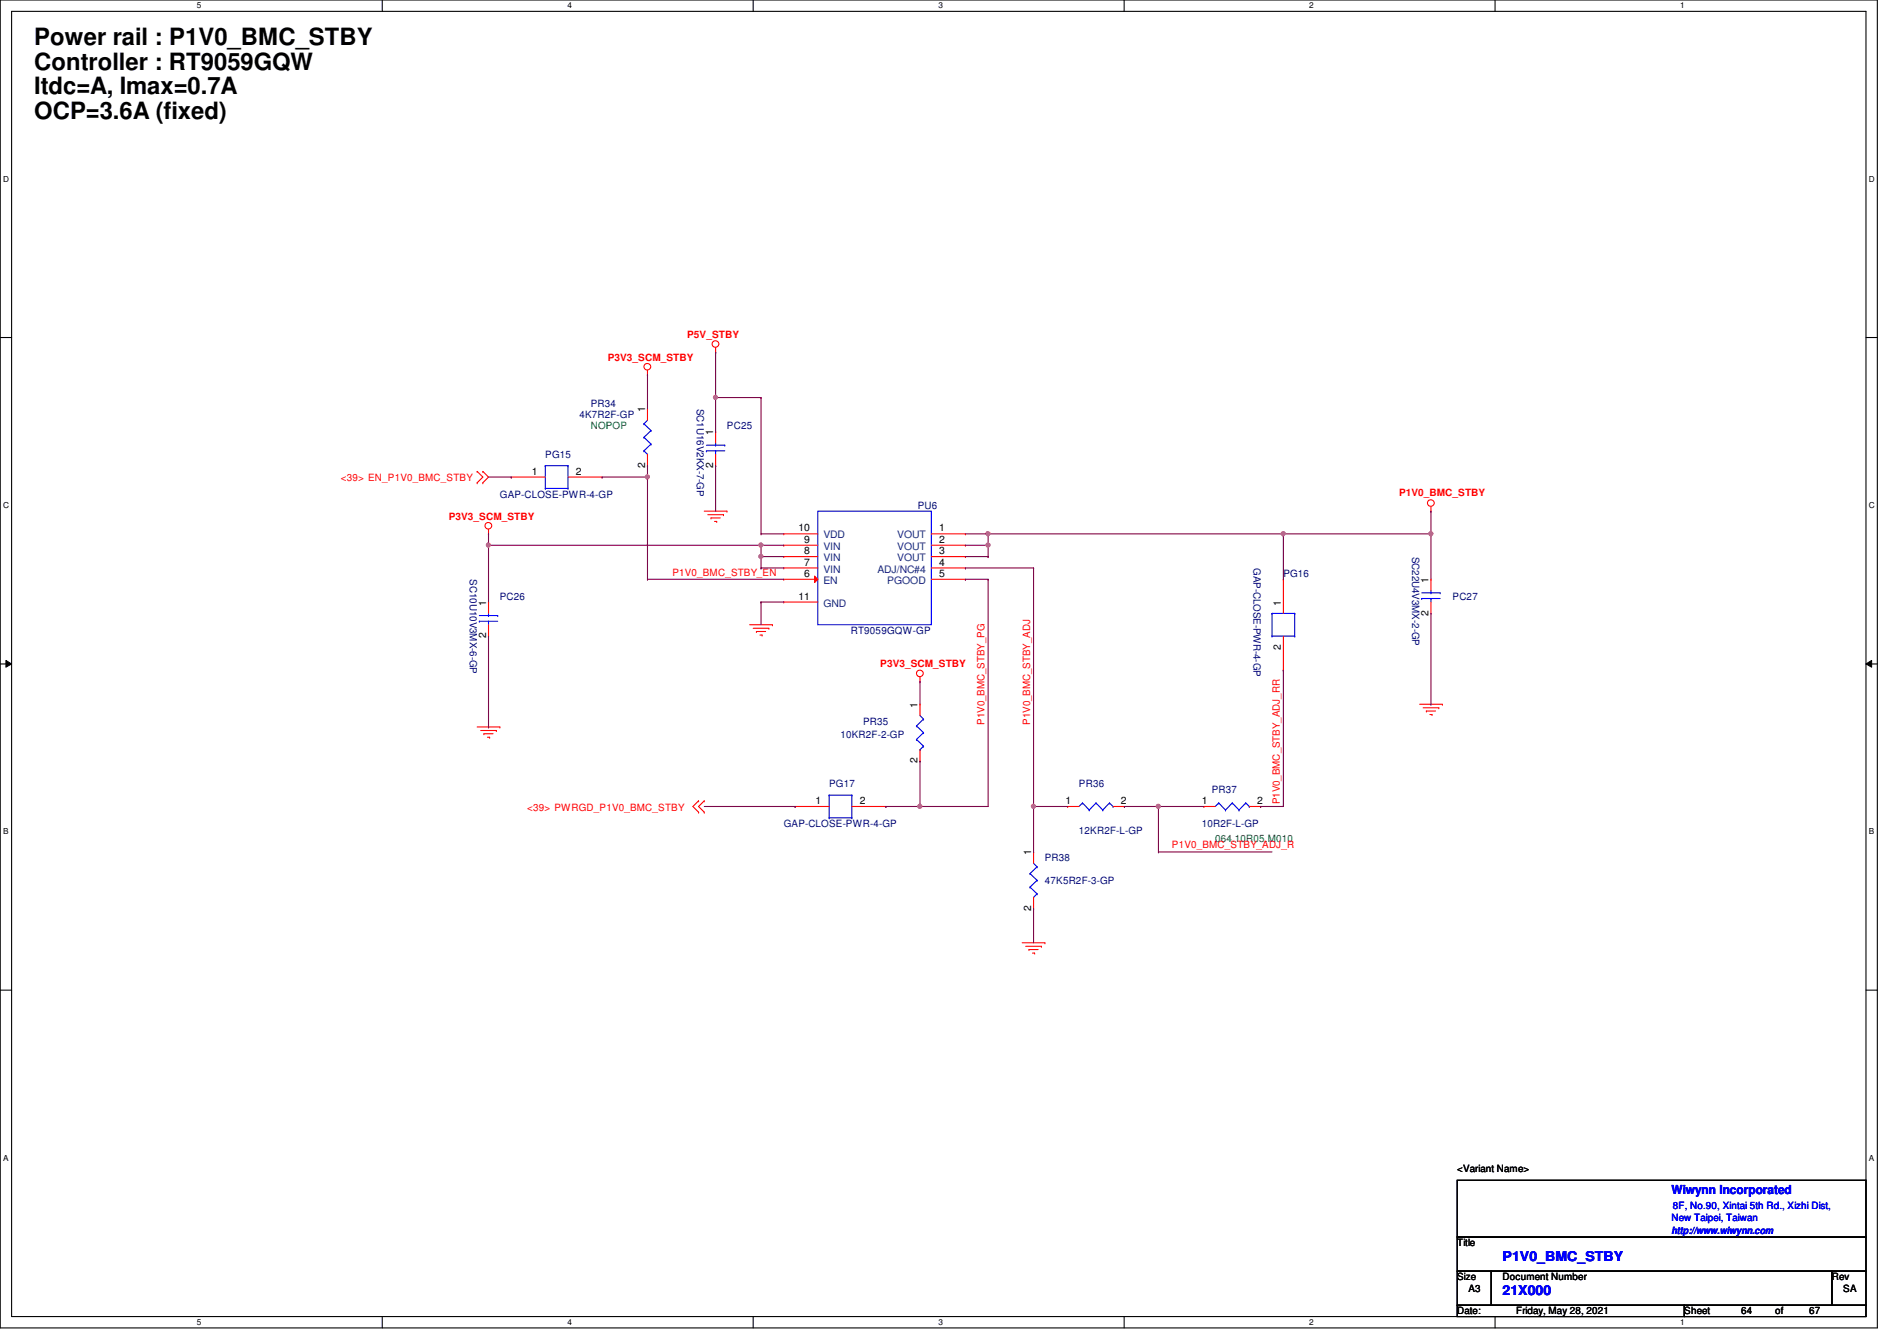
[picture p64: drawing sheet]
<svg xmlns="http://www.w3.org/2000/svg" width="297mm" height="210mm" viewBox="0 0 297 210" stroke-linecap="round" stroke-linejoin="round" font-family="sans-serif">
<defs><g id="words">
<g font-size="3.7">
<text x="5.4" y="7">Power rail : P1V0_BMC_STBY</text>
<text x="5.4" y="10.9">Controller : RT9059GQW</text>
<text x="5.4" y="14.7">Itdc=A, Imax=0.7A</text>
<text x="5.4" y="18.6">OCP=3.6A (fixed)</text>
</g>
<g font-size="2.1" fill="#00f">
<text x="235.3" y="197.4">P1V0_BMC_STBY</text>
<text x="235.3" y="202.7">21X000</text>
</g>
<text font-size="1.9" fill="#00f" x="261.7" y="186.9">Wiwynn Incorporated</text>
<g font-size="1.6" fill="#f00">
<text x="107.6" y="52.9">P5V_STBY</text>
<text x="95.2" y="56.4">P3V3_SCM_STBY</text>
<text x="53.4" y="75.2">&lt;39&gt; EN_P1V0_BMC_STBY</text>
<text x="219.1" y="77.6">P1V0_BMC_STBY</text>
<text x="70.3" y="81.3">P3V3_SCM_STBY</text>
<text x="105.3" y="90.1">P1V0_BMC_STBY_EN</text>
<text x="137.8" y="104.4">P3V3_SCM_STBY</text>
<text x="154.2" y="113.5" transform="rotate(-90 154.2 113.5)">P1V0_BMC_STBY_PG</text>
<text x="161.3" y="113.5" transform="rotate(-90 161.3 113.5)">P1V0_BMC_STBY_ADJ</text>
<text x="200.4" y="125.9" transform="rotate(-90 200.4 125.9)">P1V0_BMC_STBY_ADJ_RR</text>
<text x="82.5" y="127">&lt;39&gt; PWRGD_P1V0_BMC_STBY</text>
<text x="183.5" y="132.8">P1V0_BMC_STBY_ADJ_R</text>
</g>
<g font-size="1.6" fill="#000080">
<text x="90.7" y="65.4">4K7R2F-GP</text>
<text x="92.5" y="63.7">PR34</text>
<text x="109.1" y="64" transform="rotate(90 109.1 64)">SC1U16V2KX-7-GP</text>
<text x="85.4" y="71.7">PG15</text>
<text x="113.8" y="67.2">PC25</text>
<text x="78.3" y="77.9">GAP-CLOSE-PWR-4-GP</text>
<text x="143.7" y="79.7">PU6</text>
<text x="196.3" y="88.9" transform="rotate(90 196.3 88.9)">GAP-CLOSE-PWR-4-GP</text>
<text x="221.1" y="87.1" transform="rotate(90 221.1 87.1)">SC22U4V3MX-2-GP</text>
<text x="73.6" y="90.7" transform="rotate(90 73.6 90.7)">SC10U10V3MX-6-GP</text>
<text x="78.3" y="93.9">PC26</text>
<text x="201" y="90.3">PG16</text>
<text x="227.5" y="93.9">PC27</text>
<text x="133.2" y="99.2">RT9059GQW-GP</text>
<text x="135.2" y="113.5">PR35</text>
<text x="131.6" y="115.6">10KR2F-2-GP</text>
<text x="129.8" y="123.2">PG17</text>
<text x="168.9" y="123.2">PR36</text>
<text x="189.7" y="124.1">PR37</text>
<text x="122.7" y="129.5">GAP-CLOSE-PWR-4-GP</text>
<text x="168.9" y="130.5">12KR2F-L-GP</text>
<text x="188.2" y="129.5">10R2F-L-GP</text>
<text x="163.6" y="134.8">PR38</text>
<text x="163.6" y="138.3">47K5R2F-3-GP</text>
</g>
<g font-size="1.6">
<text x="101" y="64.6" transform="rotate(-90 101 64.6)">1</text>
<text x="111.7" y="68.1" transform="rotate(-90 111.7 68.1)">1</text>
<text x="83.3" y="74.3">1</text>
<text x="90.2" y="74.3">2</text>
<text x="101" y="73.2" transform="rotate(-90 101 73.2)">2</text>
<text x="111.7" y="73.2" transform="rotate(-90 111.7 73.2)">2</text>
<text x="125" y="83.2">10</text>
<text x="147.1" y="83.2">1</text>
<text x="125.9" y="88.5">7</text>
<text x="125.9" y="86.7">8</text>
<text x="125.9" y="85">9</text>
<text x="147.1" y="85">2</text>
<text x="147.1" y="86.7">3</text>
<text x="147.1" y="88.5">4</text>
<text x="76.1" y="94.8" transform="rotate(-90 76.1 94.8)">1</text>
<text x="125" y="93.9">11</text>
<text x="125.9" y="90.3">6</text>
<text x="147.1" y="90.3">5</text>
<text x="200.6" y="94.8" transform="rotate(-90 200.6 94.8)">1</text>
<text x="223.7" y="91.2" transform="rotate(-90 223.7 91.2)">1</text>
<text x="76.1" y="99.9" transform="rotate(-90 76.1 99.9)">2</text>
<text x="200.6" y="101.7" transform="rotate(-90 200.6 101.7)">2</text>
<text x="223.7" y="96.4" transform="rotate(-90 223.7 96.4)">2</text>
<text x="143.7" y="110.8" transform="rotate(-90 143.7 110.8)">1</text>
<text x="143.7" y="119.5" transform="rotate(-90 143.7 119.5)">2</text>
<text x="127.7" y="125.9">1</text>
<text x="134.6" y="125.9">2</text>
<text x="166.8" y="125.9">1</text>
<text x="175.5" y="125.9">2</text>
<text x="188.2" y="125.9">1</text>
<text x="196.8" y="125.9">2</text>
<text x="161.5" y="133.9" transform="rotate(-90 161.5 133.9)">1</text>
<text x="161.5" y="142.6" transform="rotate(-90 161.5 142.6)">2</text>
<text x="228.2" y="183.5">&lt;Variant Name&gt;</text>
<text x="228.2" y="195.1">Title</text>
<text x="228.2" y="200.4">Size</text>
<text x="230" y="202.2">A3</text>
<text x="235.3" y="200.4">Document Number</text>
<text x="286.8" y="200.4">Rev</text>
<text x="288.6" y="202.2">SA</text>
<text x="228.2" y="205.7">Date:</text>
<text x="237.4" y="205.7">Friday, May 28, 2021</text>
<text x="263.7" y="205.7">Sheet</text>
<text x="272.6" y="205.7">64</text>
<text x="278" y="205.7">of</text>
<text x="283.3" y="205.7">67</text>
</g>
<g font-size="1.6" fill="#008000">
<text x="92.5" y="67.2">NOPOP</text>
<text x="190.3" y="131.8">064.10R05.M010</text>
</g>
<g font-size="1.6" fill="#004080">
<text x="128.9" y="89.6">VIN</text>
<text x="128.9" y="87.8">VIN</text>
<text x="128.9" y="86.1">VIN</text>
<text x="128.9" y="84.3">VDD</text>
<text x="137.4" y="89.6">ADJ/NC#4</text>
<text x="140.5" y="84.3">VOUT</text>
<text x="140.5" y="86.1">VOUT</text>
<text x="140.5" y="87.8">VOUT</text>
<text x="128.9" y="91.4">EN</text>
<text x="128.9" y="95">GND</text>
<text x="138.9" y="91.4">PGOOD</text>
</g>
<g font-size="1.6" fill="#00f">
<text x="261.7" y="191.1">New Taipei, Taiwan</text>
<text x="262" y="189.2">8F, No.90, Xintai 5th Rd., Xizhi Dist,</text>
<text x="261.7" y="193.1">http://www.wiwynn.com</text>
</g>
<g font-size="1.3">
<text x="30.8" y="1.3">5</text>
<text x="88.9" y="1.3">4</text>
<text x="146.9" y="1.3">3</text>
<text x="205" y="1.3">2</text>
<text x="263.1" y="1.3">1</text>
<text x=".5" y="28.4">D</text>
<text x="292.6" y="28.4">D</text>
<text x=".5" y="79.5">C</text>
<text x="292.6" y="79.5">C</text>
<text x=".5" y="130.6">B</text>
<text x="292.6" y="130.6">B</text>
<text x=".5" y="181.7">A</text>
<text x="292.6" y="181.7">A</text>
<text x="30.8" y="207.4">5</text>
<text x="88.9" y="207.4">4</text>
<text x="146.9" y="207.4">3</text>
<text x="205" y="207.4">2</text>
<text x="263.1" y="207.4">1</text>
</g>
</g></defs>
<path d="M0 0h294v207.9h-294zM1.8 1.8h290.4v204.3h-290.4z" fill="none" stroke="#000" stroke-width=".17"/>
<g fill="#fff">
<path d="M30.8 .2h.7v1.4h-.7z"/>
<path d="M30.8 206.2h.7v1.4h-.7z"/>
</g>
<path d="M59.9 0v1.8M59.9 206.1v1.8" fill="none" stroke="#000" stroke-width=".17"/>
<g fill="#fff">
<path d="M88.9 .2h.6v1.4h-.6z"/>
<path d="M88.9 206.2h.6v1.4h-.6z"/>
</g>
<path d="M117.9 0v1.8M117.9 206.1v1.8" fill="none" stroke="#000" stroke-width=".17"/>
<g fill="#fff">
<path d="M146.9 .2h.7v1.4h-.7z"/>
<path d="M146.9 206.2h.7v1.4h-.7z"/>
</g>
<path d="M176 0v1.8M176 206.1v1.8" fill="none" stroke="#000" stroke-width=".17"/>
<g fill="#fff">
<path d="M205 .2h.7v1.4h-.7z"/>
<path d="M205 206.2h.7v1.4h-.7z"/>
</g>
<path d="M234.1 0v1.8M234.1 206.1v1.8" fill="none" stroke="#000" stroke-width=".17"/>
<g fill="#fff">
<path d="M263.1 .2h.7v1.4h-.7z"/>
<path d="M263.1 206.2h.7v1.4h-.7z"/>
<path d="M.5 27.3h.9v1.4h-.9z"/>
<path d="M292.6 27.3h.9v1.4h-.9z"/>
<path d="M.5 78.4h.9v1.4h-.9z"/>
<path d="M292.6 78.4h.9v1.4h-.9z"/>
</g>
<path d="M0 52.8h1.8M292.2 52.8h1.8" fill="none" stroke="#000" stroke-width=".17"/>
<g fill="#fff">
<path d="M.5 129.5h.8v1.4h-.8z"/>
<path d="M292.6 129.5h.9v1.4h-.9z"/>
</g>
<path d="M0 103.9h1.8M292.2 103.9h1.8" fill="none" stroke="#000" stroke-width=".17"/>
<path d="M.9 103.4l.9 .5-.9 .5zM292.2 103.9l.9-.5v1z" fill="#000"/>
<path d="M.9 103.4l.9 .5-.9 .5zM292.2 103.9l.9-.5v1z" fill="none" stroke="#000" stroke-width=".16"/>
<g fill="#fff">
<path d="M.5 180.5h.8v1.4h-.8z"/>
<path d="M292.6 180.5h.9v1.4h-.9z"/>
</g>
<path d="M0 155h1.8M292.2 155h1.8M228.2 184.7h64v8.9h-64zM228.2 193.6h64v5.4h-64zM228.2 199h5.3v5.3h-5.3zM233.5 199h53.3v5.3h-53.3zM286.8 199h5.4v5.3h-5.4zM228.2 204.3h35.5v1.8h-35.5zM263.7 204.3h28.5v1.8h-28.5z" fill="none" stroke="#000" stroke-width=".17"/>
<g fill="none" stroke="#f00" stroke-width=".17">
<path d="M101.4 58.7h.1M101.4 58v.7M112.1 55.1h.1M112.1 54.4v.7M74.7 75.6h.1M74.7 73.8h.1M74.7 73.8l.9 .9-.9 .9M75.6 73.8h.1M75.6 75.6h.1M75.6 73.8l.9 .9-.9 .9M80 74.7h.1M80 74.7h5.4"/>
<path d="M88.9 74.7h5.4M94.3 74.7h.1M101.4 64h.1M101.4 72.9h.1M101.4 64v1.8M101.4 71.1v1.8M112.1 67.6h.1M112.1 72.9h.1M112.1 67.6v1.7M112.1 71.1v1.8M224.1 79.3v.7M76.5 83.6h.1"/>
<path d="M76.5 82.8v.8M110.3 80h3.5M110.8 80.6h2.5M111.3 81.1h.1M111.3 81.1h1.5M111.9 81.6h.3M112.2 81.6h.1M113.3 80.6h.1M113.8 80h.1M117.4 97.8h3.5M117.9 98.3h2.5M118.4 98.8h.1"/>
<path d="M118.4 98.8h1.5M119 99.4h.3M119.3 99.4h.1M120.4 98.3h.1M120.9 97.8h.1M145.8 83.6h5.4M145.8 85.3h5.4M145.8 87.1h5.4M145.8 88.9h5.4M145.8 90.7h5.4M151.2 83.6h.1M151.2 85.3h.1"/>
<path d="M151.2 87.1h.1M151.2 88.9h.1M151.2 90.7h.1M201 90.7h.1M201 90.7v5.3M201 99.6v5.3M224.1 80h.1M74.7 113.8h3.6M75.3 114.3h2.4M75.8 114.9h.1M75.8 114.9h1.4M76.3 115.4h.4"/>
<path d="M76.7 115.4h.1M77.7 114.3h.1M78.3 113.8h.1M144.1 106.7h.1M144.1 106v.7M201 104.9h.1M222.3 110.2h3.5M222.8 110.8h2.5M223.3 111.3h.1M223.3 111.3h1.5M223.9 111.8h.3M224.2 111.8h.1"/>
<path d="M225.3 110.8h.1M225.8 110.2h.1M109.4 125.3h.1M109.4 127.1h.1M109.4 125.3l-.9 .9 .9 .9M110.3 125.3h.1M110.3 127.1h.1M110.3 125.3l-.9 .9 .9 .9M124.5 126.2h.1M124.5 126.2h5.3M133.4 126.2h5.3M138.7 126.2h.1"/>
<path d="M161.8 133.3h.1M161.8 133.3v1.8M167.2 126.2h.1M167.2 126.2h1.7M174.3 126.2h1.8M176.1 126.2h.1M188.5 126.2h.1M188.5 126.2h1.8M195.6 126.2h1.8M197.4 126.2h.1M160.1 147.6h3.5M160.6 148.1h2.5"/>
<path d="M161.1 148.6h.1M161.1 148.6h1.5M161.7 149.2h.3M161.8 142.2h.1M161.8 140.5v1.7M162 149.2h.1M163.1 148.1h.1M163.6 147.6h.1"/>
<circle cx="101.4" cy="57.4" r=".52"/>
<circle cx="112" cy="53.8" r=".52"/>
<circle cx="224.1" cy="78.7" r=".52"/>
<circle cx="76.5" cy="82.3" r=".52"/>
<circle cx="144" cy="105.4" r=".52"/>
</g>
<g fill="none" stroke="#00f" stroke-width=".17">
<path d="M85.4 72.9h.1M85.4 76.5h.1M85.4 72.9v3.6M85.4 72.9h3.5M85.4 76.5h3.5M88.9 72.9h.1M88.9 76.5h.1M88.9 72.9v3.6M100.8 66.3h.1M100.8 68.5h.1M100.8 70.6h.1M100.8 66.3l1.1 1.1"/>
<path d="M100.8 68.5l1.1 1M100.8 70.6l.6 .5M101.4 71.1h.1M101.4 65.8l-.6 .5M101.9 67.4h.1M101.9 69.5h.1M101.9 67.4l-1.1 1.1M101.9 69.5l-1.1 1.1M110.6 70.6h.1M110.6 69.7h2.9M110.6 70.6h2.9M112.1 69.7h.1"/>
<path d="M112.1 70.6h.1M112.1 69.3v.4M112.1 70.6v.5M113.5 69.7h.1M128.1 80h17.7v17.8h-17.7zM199.2 99.6h.1M199.2 96h.1M199.2 96h3.5M199.2 99.6h3.5M199.2 96v3.6M202.7 96h.1M202.7 99.6h.1"/>
<path d="M202.7 96v3.6M129.8 124.5h.1M129.8 128h.1M129.8 124.5v3.5M129.8 124.5h3.6M129.8 128h3.6M133.4 124.5h.1M133.4 128h.1M133.4 124.5v3.5M161.3 136.7h.1M161.3 138.9h.1M161.3 136.7l1.1 1.1"/>
<path d="M161.3 138.9l1.1 1M161.8 135.1l.6 .6M162.4 135.7h.1M162.4 137.8h.1M162.4 139.9h.1M162.4 135.7l-1.1 1M162.4 137.8l-1.1 1.1M162.4 139.9l-.6 .6M169.5 125.7h.1M169.5 125.7l-.6 .5M169.5 125.7l1.1 1.1M170.6 126.8h.1"/>
<path d="M171.6 125.7h.1M171.6 125.7l-1 1.1M171.6 125.7l1.1 1.1M172.7 126.8h.1M173.7 125.7h.1M173.7 125.7l-1 1.1M173.7 125.7l.6 .5M174.3 126.2h.1M190.8 125.7h.1M190.8 125.7l-.5 .5M190.8 125.7l1.1 1.1M191.9 126.8h.1"/>
<path d="M193 125.7h.1M193 125.7l-1.1 1.1M193 125.7l1 1.1M194 126.8h.1M195.1 125.7h.1M195.1 125.7l-1.1 1.1M195.1 125.7l.5 .5M195.6 126.2h.1M161.8 140.5h.1"/>
</g>
<path d="M127.5 90.2l.6 .5-.6 .5z" fill="#f00"/>
<g fill="none" stroke="#f00" stroke-width=".17">
<path d="M76.5 94.2h.1M76.5 99.6h.1M76.5 94.2v1.8M76.5 97.8v1.8M122.7 90.7h.1M122.7 88.9h.1M122.7 87.1h.1M122.7 85.3h.1M122.7 83.6h.1M122.7 94.2h.1M122.7 90.7h5.4M122.7 88.9h5.4"/>
<path d="M122.7 87.1h5.4M122.7 85.3h5.4M122.7 83.6h5.4M122.7 94.2h5.4M127.5 90.2l.6 .5-.6 .5zM224.1 90.7h.1M224.1 96h.1M224.1 90.7v1.8M224.1 94.2v1.8M144.1 110.2h.1M144.1 119.1h.1M144.1 110.2v1.8"/>
<path d="M144.1 117.3v1.8"/>
</g>
<g fill="none" stroke="#00f" stroke-width=".17">
<path d="M75.1 97.2h.1M75.1 96.4h2.8M75.1 97.2h2.8M76.5 96.4h.1M76.5 97.2h.1M76.5 96v.4M76.5 97.2v.6M77.9 96.4h.1M222.6 93.7h.1M222.6 92.8h2.9M222.6 93.7h2.9M224.1 92.8h.1"/>
<path d="M224.1 93.7h.1M224.1 92.5v.3M224.1 93.7v.5M225.5 92.8h.1M143.5 113.6h.1M143.5 115.7h.1M143.5 113.6l1.1 1.1M143.5 115.7l1.1 1.1M144.1 117.3h.1M144.1 112l.5 .6M144.6 112.6h.1M144.6 114.7h.1"/>
<path d="M144.6 116.8h.1M144.6 112.6l-1.1 1M144.6 114.7l-1.1 1M144.6 116.8l-.5 .5"/>
</g>
<path d="M112.1 55.1h.1M112.1 55.1v12.5M112.1 67.6h.1" fill="none" stroke="#800040" stroke-width=".17"/>
<circle cx="112" cy="62.2" r=".32" fill="#f0f"/>
<circle cx="112" cy="62.2" r=".32" fill="none" stroke="#f0f" stroke-width=".17"/>
<g fill="none" stroke="#800040" stroke-width=".17">
<path d="M101.4 58.7h.1M101.4 58.7v5.3M94.3 74.7h.1M94.3 74.7h7.1M101.4 72.9h.1M101.4 74.7h.1M101.4 72.9v17.8M112.1 62.2h.1M112.1 62.2h7.1M119.2 62.2h.1M119.2 62.2v21.4M101.4 90.7h.1"/>
<path d="M101.4 90.7h21.3"/>
</g>
<circle cx="101.4" cy="74.6" r=".32" fill="#f0f"/>
<circle cx="101.4" cy="74.6" r=".32" fill="none" stroke="#f0f" stroke-width=".17"/>
<path d="M76.5 83.6h.1M76.5 83.6v1.7M119.2 87.1h.1M119.2 94.2h.1M119.2 85.3v1.8M119.2 94.2v3.6M119.2 94.2h3.5M154.7 83.6h.1M154.7 83.6h46.3M224.1 80h.1M224.1 80v3.6" fill="none" stroke="#800040" stroke-width=".17"/>
<circle cx="154.7" cy="83.5" r=".32" fill="#f0f"/>
<circle cx="154.7" cy="83.5" r=".32" fill="none" stroke="#f0f" stroke-width=".17"/>
<path d="M154.7 85.3h.1M154.7 83.6v1.7M144.1 119.1h.1M144.1 106.7h.1M144.1 106.7v3.5M144.1 119.1v7.1M138.7 126.2h.1M138.7 126.2h16M144.1 126.2h.1" fill="none" stroke="#800040" stroke-width=".17"/>
<circle cx="144" cy="126.2" r=".32" fill="#f0f"/>
<circle cx="144" cy="126.2" r=".32" fill="none" stroke="#f0f" stroke-width=".17"/>
<path d="M151.2 90.7h.1M151.2 90.7h3.5M154.7 90.7h.1M154.7 90.7v35.5M161.8 88.9h.1M161.8 88.9v37.3" fill="none" stroke="#800040" stroke-width=".17"/>
<circle cx="161.8" cy="126.2" r=".32" fill="#f0f"/>
<circle cx="161.8" cy="126.2" r=".32" fill="none" stroke="#f0f" stroke-width=".17"/>
<g fill="none" stroke="#800040" stroke-width=".17">
<path d="M76.5 85.3h.1M76.5 85.3v8.9M151.2 88.9h.1M151.2 88.9h10.6M201 83.6h.1M201 83.6v7.1M201 104.9h.1M201 104.9v21.3h-3.6M176.1 126.2h.1M176.1 126.2h12.4M181.4 133.3h.1M181.4 126.2h.1"/>
<path d="M181.4 133.3h17.8M197.4 126.2h.1"/>
</g>
<circle cx="181.4" cy="126.2" r=".32" fill="#f0f"/>
<circle cx="181.4" cy="126.2" r=".32" fill="none" stroke="#f0f" stroke-width=".17"/>
<path d="M201 83.6h23.1M224.1 83.6h.1M224.1 96v14.2M224.1 110.2h.1M161.8 126.2h.1M161.8 133.3h.1M161.8 126.2h5.4M161.8 126.2v7.1M181.4 126.2h.1M181.4 126.2v7.1" fill="none" stroke="#800040" stroke-width=".17"/>
<circle cx="200.9" cy="83.5" r=".32" fill="#f0f"/>
<circle cx="200.9" cy="83.5" r=".32" fill="none" stroke="#f0f" stroke-width=".17"/>
<circle cx="224" cy="83.5" r=".32" fill="#f0f"/>
<circle cx="224" cy="83.5" r=".32" fill="none" stroke="#f0f" stroke-width=".17"/>
<path d="M76.5 99.6v14.2M151.2 83.6h3.5M151.2 85.3h3.5M154.7 83.6h.1M154.7 85.3h.1M154.7 87.1h.1M154.7 85.3v1.8M224.1 83.6h.1M224.1 83.6v7.1M76.5 113.8h.1" fill="none" stroke="#800040" stroke-width=".17"/>
<circle cx="154.7" cy="85.3" r=".32" fill="#f0f"/>
<circle cx="154.7" cy="85.3" r=".32" fill="none" stroke="#f0f" stroke-width=".17"/>
<path d="M119.2 88.9h.1M119.2 87.1h.1M119.2 87.1h3.5M119.2 88.9h3.5M151.2 87.1h3.5M154.7 87.1h.1" fill="none" stroke="#800040" stroke-width=".17"/>
<circle cx="119.1" cy="87.1" r=".32" fill="#f0f"/>
<circle cx="119.1" cy="87.1" r=".32" fill="none" stroke="#f0f" stroke-width=".17"/>
<path d="M112.1 72.9h.1M112.1 72.9v7.1M76.5 85.3h46.2M119.2 88.9h.1M119.2 85.3h.1M119.2 83.6h.1M119.2 87.1v1.8M119.2 83.6h3.5" fill="none" stroke="#800040" stroke-width=".17"/>
<circle cx="76.5" cy="85.3" r=".32" fill="#f0f"/>
<circle cx="76.5" cy="85.3" r=".32" fill="none" stroke="#f0f" stroke-width=".17"/>
<circle cx="119.1" cy="85.3" r=".32" fill="#f0f"/>
<circle cx="119.1" cy="85.3" r=".32" fill="none" stroke="#f0f" stroke-width=".17"/>
<path d="M76.5 74.7h3.5M80 74.7h.1M110.3 126.2h14.2M124.5 126.2h.1M161.8 142.2h.1M161.8 142.2v5.4" fill="none" stroke="#800040" stroke-width=".17"/>
<circle cx="112" cy="62.2" r=".32" fill="#f0f"/>
<circle cx="112" cy="62.2" r=".32" fill="none" stroke="#f0f" stroke-width=".17"/>
<circle cx="101.4" cy="74.6" r=".32" fill="#f0f"/>
<circle cx="101.4" cy="74.6" r=".32" fill="none" stroke="#f0f" stroke-width=".17"/>
<circle cx="154.7" cy="83.5" r=".32" fill="#f0f"/>
<circle cx="154.7" cy="83.5" r=".32" fill="none" stroke="#f0f" stroke-width=".17"/>
<circle cx="144" cy="126.2" r=".32" fill="#f0f"/>
<circle cx="144" cy="126.2" r=".32" fill="none" stroke="#f0f" stroke-width=".17"/>
<circle cx="161.8" cy="126.2" r=".32" fill="#f0f"/>
<circle cx="161.8" cy="126.2" r=".32" fill="none" stroke="#f0f" stroke-width=".17"/>
<circle cx="181.4" cy="126.2" r=".32" fill="#f0f"/>
<circle cx="181.4" cy="126.2" r=".32" fill="none" stroke="#f0f" stroke-width=".17"/>
<circle cx="200.9" cy="83.5" r=".32" fill="#f0f"/>
<circle cx="200.9" cy="83.5" r=".32" fill="none" stroke="#f0f" stroke-width=".17"/>
<circle cx="224" cy="83.5" r=".32" fill="#f0f"/>
<circle cx="224" cy="83.5" r=".32" fill="none" stroke="#f0f" stroke-width=".17"/>
<circle cx="154.7" cy="85.3" r=".32" fill="#f0f"/>
<circle cx="154.7" cy="85.3" r=".32" fill="none" stroke="#f0f" stroke-width=".17"/>
<circle cx="119.1" cy="87.1" r=".32" fill="#f0f"/>
<circle cx="119.1" cy="87.1" r=".32" fill="none" stroke="#f0f" stroke-width=".17"/>
<circle cx="76.5" cy="85.3" r=".32" fill="#f0f"/>
<circle cx="76.5" cy="85.3" r=".32" fill="none" stroke="#f0f" stroke-width=".17"/>
<circle cx="119.1" cy="85.3" r=".32" fill="#f0f"/>
<circle cx="119.1" cy="85.3" r=".32" fill="none" stroke="#f0f" stroke-width=".17"/>
<use href="#words"/>
</svg>
